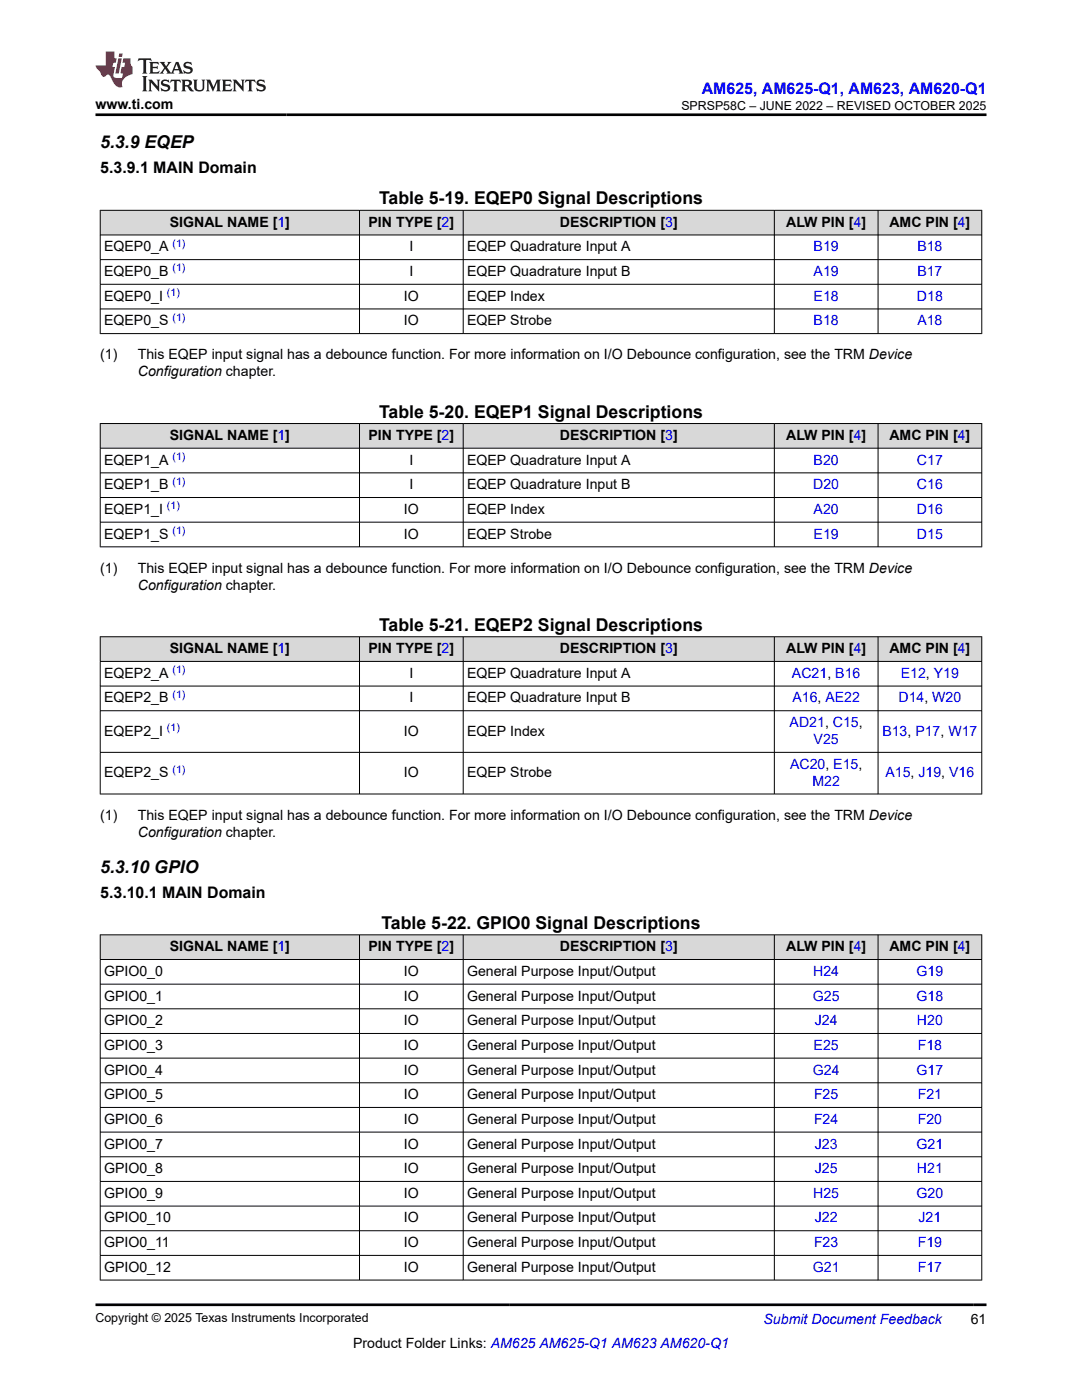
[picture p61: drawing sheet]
<svg xmlns="http://www.w3.org/2000/svg" width="216mm" height="279mm" viewBox="0 0 216 279" stroke-linecap="round" stroke-linejoin="round" font-family="sans-serif">
<defs><g id="words">
<g font-size="3.5">
<text x="20" y="29.6">5.3.9 EQEP</text>
<text x="75.6" y="40.8">Table 5-19. EQEP0 Signal Descriptions</text>
<text x="75.6" y="83.4">Table 5-20. EQEP1 Signal Descriptions</text>
<text x="75.6" y="125.9">Table 5-21. EQEP2 Signal Descriptions</text>
<text x="20" y="174.2">5.3.10 GPIO</text>
<text x="76.1" y="185.4">Table 5-22. GPIO0 Signal Descriptions</text>
</g>
<text font-size="3.2" fill="#00f" x="140" y="18.7">AM625, AM625-Q1, AM623, AM620-Q1</text>
<g font-size="3.2">
<text x="20" y="34.6">5.3.9.1 MAIN Domain</text>
<text x="20" y="179.2">5.3.10.1 MAIN Domain</text>
</g>
<g font-size="2.8">
<text x="19" y="21.8">www.ti.com</text>
<text x="33.9" y="45.2">SIGNAL NAME [1]</text>
<text x="73.5" y="45.2">PIN TYPE [2]</text>
<text x="111.7" y="45.2">DESCRIPTION [3]</text>
<text x="156.9" y="45.2">ALW PIN [4]</text>
<text x="177.5" y="45.2">AMC PIN [4]</text>
<text x="20.8" y="50.2">EQEP0_A</text>
<text x="81.7" y="50.2">I</text>
<text x="93.2" y="50.2">EQEP Quadrature Input A</text>
<text x="20.8" y="55.1">EQEP0_B</text>
<text x="81.7" y="55.1">I</text>
<text x="93.2" y="55.1">EQEP Quadrature Input B</text>
<text x="20.8" y="60">EQEP0_I</text>
<text x="20.8" y="64.9">EQEP0_S</text>
<text x="80.6" y="60">IO</text>
<text x="80.6" y="64.9">IO</text>
<text x="93.2" y="60">EQEP Index</text>
<text x="93.2" y="64.9">EQEP Strobe</text>
<text x="20" y="71.7">(1)</text>
<text x="27.5" y="71.7">This EQEP input signal has a debounce function. For more information on I/O Debounce configuration, see the TRM Device</text>
<text x="27.5" y="75.1">Configuration chapter.</text>
<text x="33.9" y="87.8">SIGNAL NAME [1]</text>
<text x="73.5" y="87.8">PIN TYPE [2]</text>
<text x="111.7" y="87.8">DESCRIPTION [3]</text>
<text x="156.9" y="87.8">ALW PIN [4]</text>
<text x="177.5" y="87.8">AMC PIN [4]</text>
<text x="20.8" y="92.7">EQEP1_A</text>
<text x="81.7" y="92.7">I</text>
<text x="93.2" y="92.7">EQEP Quadrature Input A</text>
<text x="20.8" y="97.6">EQEP1_B</text>
<text x="81.7" y="97.6">I</text>
<text x="93.2" y="97.6">EQEP Quadrature Input B</text>
<text x="20.8" y="102.6">EQEP1_I</text>
<text x="20.8" y="107.5">EQEP1_S</text>
<text x="80.6" y="102.6">IO</text>
<text x="80.6" y="107.5">IO</text>
<text x="93.2" y="102.6">EQEP Index</text>
<text x="93.2" y="107.5">EQEP Strobe</text>
<text x="20" y="114.3">(1)</text>
<text x="27.5" y="114.3">This EQEP input signal has a debounce function. For more information on I/O Debounce configuration, see the TRM Device</text>
<text x="27.5" y="117.7">Configuration chapter.</text>
<text x="33.9" y="130.4">SIGNAL NAME [1]</text>
<text x="73.5" y="130.4">PIN TYPE [2]</text>
<text x="111.7" y="130.4">DESCRIPTION [3]</text>
<text x="156.9" y="130.4">ALW PIN [4]</text>
<text x="177.5" y="130.4">AMC PIN [4]</text>
<text x="20.8" y="135.3">EQEP2_A</text>
<text x="81.7" y="135.3">I</text>
<text x="93.2" y="135.3">EQEP Quadrature Input A</text>
<text x="20.8" y="140.2">EQEP2_B</text>
<text x="81.7" y="140.2">I</text>
<text x="93.2" y="140.2">EQEP Quadrature Input B</text>
<text x="20.8" y="146.8">EQEP2_I</text>
<text x="80.6" y="146.8">IO</text>
<text x="93.2" y="146.8">EQEP Index</text>
<text x="20.8" y="155.1">EQEP2_S</text>
<text x="80.6" y="155.1">IO</text>
<text x="93.2" y="155.1">EQEP Strobe</text>
<text x="20" y="163.6">(1)</text>
<text x="27.5" y="163.6">This EQEP input signal has a debounce function. For more information on I/O Debounce configuration, see the TRM Device</text>
<text x="27.5" y="167">Configuration chapter.</text>
<text x="33.9" y="189.8">SIGNAL NAME [1]</text>
<text x="73.5" y="189.8">PIN TYPE [2]</text>
<text x="111.7" y="189.8">DESCRIPTION [3]</text>
<text x="156.9" y="189.8">ALW PIN [4]</text>
<text x="177.5" y="189.8">AMC PIN [4]</text>
<text x="20.8" y="194.8">GPIO0_0</text>
<text x="80.6" y="194.8">IO</text>
<text x="93.2" y="194.8">General Purpose Input/Output</text>
<text x="20.8" y="199.7">GPIO0_1</text>
<text x="80.6" y="199.7">IO</text>
<text x="93.2" y="199.7">General Purpose Input/Output</text>
<text x="20.8" y="204.6">GPIO0_2</text>
<text x="20.8" y="209.5">GPIO0_3</text>
<text x="80.6" y="204.6">IO</text>
<text x="80.6" y="209.5">IO</text>
<text x="93.2" y="204.6">General Purpose Input/Output</text>
<text x="93.2" y="209.5">General Purpose Input/Output</text>
<text x="20.8" y="214.4">GPIO0_4</text>
<text x="80.6" y="214.4">IO</text>
<text x="93.2" y="214.4">General Purpose Input/Output</text>
<text x="20.8" y="219.4">GPIO0_5</text>
<text x="80.6" y="219.4">IO</text>
<text x="93.2" y="219.4">General Purpose Input/Output</text>
<text x="20.8" y="224.3">GPIO0_6</text>
<text x="80.6" y="224.3">IO</text>
<text x="93.2" y="224.3">General Purpose Input/Output</text>
<text x="20.8" y="229.2">GPIO0_7</text>
<text x="80.6" y="229.2">IO</text>
<text x="93.2" y="229.2">General Purpose Input/Output</text>
<text x="20.8" y="234.1">GPIO0_8</text>
<text x="20.8" y="239.1">GPIO0_9</text>
<text x="80.6" y="234.1">IO</text>
<text x="80.6" y="239.1">IO</text>
<text x="93.2" y="234.1">General Purpose Input/Output</text>
<text x="93.2" y="239.1">General Purpose Input/Output</text>
<text x="20.8" y="244">GPIO0_10</text>
<text x="80.6" y="244">IO</text>
<text x="93.2" y="244">General Purpose Input/Output</text>
<text x="20.8" y="248.9">GPIO0_11</text>
<text x="80.6" y="248.9">IO</text>
<text x="93.2" y="248.9">General Purpose Input/Output</text>
<text x="20.8" y="253.8">GPIO0_12</text>
<text x="80.6" y="253.8">IO</text>
<text x="93.2" y="253.8">General Purpose Input/Output</text>
<text x="70.5" y="269">Product Folder Links: AM625 AM625-Q1 AM623 AM620-Q1</text>
<text x="193.7" y="264.2">61</text>
</g>
<g font-size="2.8" fill="#00f">
<text x="162.3" y="50.2">B19</text>
<text x="183" y="50.2">B18</text>
<text x="162.3" y="55.1">A19</text>
<text x="183" y="55.1">B17</text>
<text x="162.3" y="60">E18</text>
<text x="162.3" y="64.9">B18</text>
<text x="183" y="60">D18</text>
<text x="183" y="64.9">A18</text>
<text x="162.3" y="92.7">B20</text>
<text x="183" y="92.7">C17</text>
<text x="162.3" y="97.6">D20</text>
<text x="183" y="97.6">C16</text>
<text x="162.3" y="102.6">A20</text>
<text x="162.3" y="107.5">E19</text>
<text x="183" y="102.6">D16</text>
<text x="183" y="107.5">D15</text>
<text x="158" y="135.3">AC21, B16</text>
<text x="179.7" y="135.3">E12, Y19</text>
<text x="158.1" y="140.2">A16, AE22</text>
<text x="179.3" y="140.2">D14, W20</text>
<text x="157.6" y="145.1">AD21, C15,</text>
<text x="162.3" y="148.5">V25</text>
<text x="176.1" y="146.8">B13, P17, W17</text>
<text x="157.6" y="153.4">AC20, E15,</text>
<text x="176.7" y="155.1">A15, J19, V16</text>
<text x="162.1" y="156.8">M22</text>
<text x="162.3" y="194.8">H24</text>
<text x="182.9" y="194.8">G19</text>
<text x="162.2" y="199.7">G25</text>
<text x="182.9" y="199.7">G18</text>
<text x="162.3" y="209.5">E25</text>
<text x="162.6" y="204.6">J24</text>
<text x="183" y="204.6">H20</text>
<text x="183.1" y="209.5">F18</text>
<text x="162.2" y="214.4">G24</text>
<text x="182.9" y="214.4">G17</text>
<text x="162.4" y="219.4">F25</text>
<text x="183.1" y="219.4">F21</text>
<text x="162.4" y="224.3">F24</text>
<text x="183.1" y="224.3">F20</text>
<text x="162.6" y="229.2">J23</text>
<text x="182.9" y="229.2">G21</text>
<text x="162.3" y="239.1">H25</text>
<text x="162.6" y="234.1">J25</text>
<text x="182.9" y="239.1">G20</text>
<text x="183" y="234.1">H21</text>
<text x="162.6" y="244">J22</text>
<text x="183.3" y="244">J21</text>
<text x="162.4" y="248.9">F23</text>
<text x="183.1" y="248.9">F19</text>
<text x="162.2" y="253.8">G21</text>
<text x="183.1" y="253.8">F17</text>
<text x="152.4" y="264.2">Submit Document Feedback</text>
</g>
<g font-size="2.5">
<text x="136" y="21.9">SPRSP58C – JUNE 2022 – REVISED OCTOBER 2025</text>
<text x="19" y="263.9">Copyright © 2025 Texas Instruments Incorporated</text>
</g>
<g font-size="2.1" fill="#00f">
<text x="34.4" y="49.2">(1)</text>
<text x="33.3" y="59.1">(1)</text>
<text x="34.4" y="54.1">(1)</text>
<text x="34.4" y="64">(1)</text>
<text x="34.4" y="91.8">(1)</text>
<text x="33.3" y="101.6">(1)</text>
<text x="34.4" y="96.7">(1)</text>
<text x="34.4" y="106.5">(1)</text>
<text x="34.4" y="134.3">(1)</text>
<text x="34.4" y="139.3">(1)</text>
<text x="33.3" y="145.9">(1)</text>
<text x="34.4" y="154.2">(1)</text>
</g>
</g></defs>
<g fill="#d8d8d8">
<path d="M20 42h175.9v4.9h-175.9z" fill-rule="evenodd"/>
<path d="M20.1 42h51.6v4.8h-51.6z" fill-rule="evenodd"/>
<path d="M71.8 42h20.6v4.8h-20.6z" fill-rule="evenodd"/>
<path d="M92.5 42h61.9v4.8h-61.9z" fill-rule="evenodd"/>
<path d="M154.6 42h20.5v4.8h-20.5z" fill-rule="evenodd"/>
<path d="M175.3 42h20.5v4.8h-20.5z" fill-rule="evenodd"/>
</g>
<path d="M19.9 42h176.1M19.9 46.9h176.1M19.9 51.8h176.1M19.9 56.7h176.1M20 41.9v24.7M71.7 41.9v24.7M92.4 41.9v24.7M154.5 41.9v24.7M175.2 41.9v24.7M195.9 41.9v24.7M19.9 61.7h176.1M19.9 66.6h176.1" fill="none" stroke="#000" stroke-width=".2"/>
<g fill="#d8d8d8">
<path d="M20 84.5h175.9v4.9h-175.9z" fill-rule="evenodd"/>
<path d="M20.1 84.6h51.6v4.8h-51.6z" fill-rule="evenodd"/>
<path d="M71.8 84.6h20.6v4.8h-20.6z" fill-rule="evenodd"/>
<path d="M92.5 84.6h61.9v4.8h-61.9z" fill-rule="evenodd"/>
<path d="M154.6 84.6h20.5v4.8h-20.5z" fill-rule="evenodd"/>
<path d="M175.3 84.6h20.5v4.8h-20.5z" fill-rule="evenodd"/>
</g>
<path d="M19.9 84.5h176.1M19.9 89.4h176.1M19.9 94.4h176.1M19.9 99.3h176.1M20 84.5v24.7M71.7 84.5v24.7M92.4 84.5v24.7M154.5 84.5v24.7M175.2 84.5v24.7M195.9 84.5v24.7M19.9 104.2h176.1M19.9 109.1h176.1" fill="none" stroke="#000" stroke-width=".2"/>
<g fill="#d8d8d8">
<path d="M20 127.1h175.9v4.9h-175.9z" fill-rule="evenodd"/>
<path d="M20.1 127.1h51.6v4.8h-51.6z" fill-rule="evenodd"/>
<path d="M71.8 127.1h20.6v4.8h-20.6z" fill-rule="evenodd"/>
<path d="M92.5 127.1h61.9v4.8h-61.9z" fill-rule="evenodd"/>
<path d="M154.6 127.1h20.5v4.8h-20.5z" fill-rule="evenodd"/>
<path d="M175.3 127.1h20.5v4.8h-20.5z" fill-rule="evenodd"/>
</g>
<path d="M19.9 127.1h176.1M19.9 132h176.1M19.9 136.9h176.1M20 127v31.5M71.7 127v31.5M92.4 127v31.5M154.5 127v31.5M175.2 127v31.5M195.9 127v31.5M19.9 141.8h176.1M19.9 150.2h176.1M19.9 158.5h176.1" fill="none" stroke="#000" stroke-width=".2"/>
<g fill="#d8d8d8">
<path d="M20 186.6h175.9v4.9h-175.9z" fill-rule="evenodd"/>
<path d="M20.1 186.6h51.6v4.8h-51.6z" fill-rule="evenodd"/>
<path d="M71.8 186.6h20.6v4.8h-20.6z" fill-rule="evenodd"/>
<path d="M92.5 186.6h61.9v4.8h-61.9z" fill-rule="evenodd"/>
<path d="M154.6 186.6h20.5v4.8h-20.5z" fill-rule="evenodd"/>
<path d="M175.3 186.6h20.5v4.8h-20.5z" fill-rule="evenodd"/>
</g>
<g fill="none" stroke="#000" stroke-width=".2">
<path d="M19.9 186.6h176.1M19.9 191.5h176.1M19.9 196.4h176.1M20 186.5v69M71.7 186.5v69M92.4 186.5v69M154.5 186.5v69M175.2 186.5v69M195.9 186.5v69M19.9 201.3h176.1M19.9 206.3h176.1M19.9 211.2h176.1"/>
<path d="M19.9 216.1h176.1M19.9 221h176.1M19.9 225.9h176.1M19.9 230.9h176.1M19.9 235.8h176.1M19.9 240.7h176.1M19.9 245.6h176.1M19.9 250.5h176.1M19.9 255.5h176.1"/>
</g>
<path d="M27.7 11.6l-.2 .6 .5-.2h.6v.1v2.2l-.2 .4h1l-.2-.4v-2.2v-.1h.5l.5 .2-.1-.6zM29.8 12.4l.2 .3v1.6l-.2 .4h1.9l.1-.6a1.08 1.08 0 0 1-1.3 .2v-.7h.6l.4 .2v-.7l-.4 .2h-.6v-.5l.2-.2a1 1 0 0 1 1 .3l-.1-.5zM31.8 12.4l1 1.1-1 1.2h.9l-.2-.2 .4-.8 .5 .8-.2 .2h1.6l-.2-.2 .1-.5h1l.1 .5-.1 .2h.9l-.2-.4-.8-1.9h-.5l-1 2.1-.8-1.1 .9-1h-.8l.2 .2-.5 .6-.3-.6 .1-.2zM35.2 12.8l.4 1h-.8zM36.8 12.5a.65 .65 0 0 0-.2 .7 .65 .65 0 0 0 .6 .5l.7 .1 .1 .3a.79 .79 0 0 1-.7 .4 .79 .79 0 0 1-.7-.5l.1 .7 .2-.1a.93 .93 0 0 0 1.1 0 .93 .93 0 0 0 .4-.9 1.46 1.46 0 0 0-1.2-.6l-.1-.3a1.09 1.09 0 0 1 1.2 .2l-.2-.6-.1 .1-.6-.2zM28.4 15.2l.2 .4v2.2l-.2 .4h1l-.2-.4v-2.2l.2-.4zM29.6 15.9l.2 .4v1.5l-.2 .4h.8l-.3-.4v-1.3l1.7 1.8v-2l.2-.4h-.8l.2 .2 .1 1.1-1.2-1.3zM32.3 16a.65 .65 0 0 0-.2 .8 .65 .65 0 0 0 .7 .4l.6 .2 .1 .2a.79 .79 0 0 1-.7 .4 .79 .79 0 0 1-.7-.5l.1 .7 .2-.1a.93 .93 0 0 0 1.1 .1 .93 .93 0 0 0 .4-1 1.46 1.46 0 0 0-1.2-.5l-.1-.4a1.09 1.09 0 0 1 1.2 .2l-.2-.6-.1 .1-.6-.1zM34.1 15.9l-.1 .6a.63 .63 0 0 1 .7-.3l.1 1.6-.3 .4h1l-.2-.4v-1.6a.66 .66 0 0 1 .8 .3l-.1-.6zM36.2 15.9l.2 .4v1.5l-.2 .4h.9l-.2-.2v-.7h.5l.1 .2a.79 .79 0 0 0 1.2 .6l-1-.9a.61 .61 0 0 0 .6-.6 .61 .61 0 0 0-.5-.7zM36.9 16.2h.2a.47 .47 0 0 1 .5 .1 .47 .47 0 0 1 .1 .5l-.2 .1-.6 .1zM38.5 15.9l.2 .2a2.27 2.27 0 0 0 .4 2 1.04 1.04 0 0 0 1.7-.7v-1.3l.2-.2h-.8l.2 .4v1.1a.6 .6 0 0 1-.6 .6 .6 .6 0 0 1-.6-.6v-1.1l.3-.4zM41.1 15.9l.2 .4v1.5l-.2 .4h.7l-.2-.4v-1.4l.9 1.9 .8-1.9v1.4l-.2 .4h1l-.3-.4v-1.5l.3-.4h-.8l-.7 1.5-.7-1.5zM44.3 15.9l.2 .4v1.5l-.2 .4h1.9l.1-.6a1.09 1.09 0 0 1-1.3 .2v-.7h.6l.4 .2v-.6l-.4 .2h-.6v-.6l.2-.1a1.01 1.01 0 0 1 1 .3l-.1-.6zM46.4 15.9l.3 .4v1.5l-.3 .4h.8l-.2-.4v-1.3l1.6 1.8v-2l.2-.4h-.7l.2 .2v1.1l-1.2-1.3zM49 15.9l-.1 .6a.63 .63 0 0 1 .8-.3v1.6l-.3 .4h1l-.2-.4v-1.6a.66 .66 0 0 1 .8 .3l-.1-.6zM51.4 16a.65 .65 0 0 0-.2 .8 .65 .65 0 0 0 .6 .4l.6 .2 .2 .2a.79 .79 0 0 1-.8 .4 .79 .79 0 0 1-.6-.5l.1 .7 .2-.1a.93 .93 0 0 0 1 .1 .93 .93 0 0 0 .5-1 1.46 1.46 0 0 0-1.3-.5l-.1-.4a1.09 1.09 0 0 1 1.3 .2l-.2-.6-.2 .1-.5-.1z" fill="#231f20"/>
<path d="M21.1 10.3v2.7h-2.1l.1 .4 .9 1a.95 .95 0 0 0 .9 .9 .59 .59 0 0 1 .6-.4 .59 .59 0 0 1 .5 .3l.4 .8a1.59 1.59 0 0 0 2.1 1.4 1.61 1.61 0 0 1 1-2.3l1-.3-.1-1.5a1.59 1.59 0 0 1-.4-1.7h-1.4l-.2 .9h.5l-.1 .9h-.5l-.2 .9v.3l.4 .1-.2 .9h-.6a.73 .73 0 0 1-1.1-.7l.3-1.5h-.5l.2-.9h.5l.2-.9h-.5v-1.3zM23.6 11.6l-.6 3.1h.7l.6-3.1zM23.8 10.7l-.1 .6h.7l.1-.6z" fill="#ed1c24"/>
<path d="M19 22.9h177.8M19 260.4h177.8" fill="none" stroke="#000" stroke-width=".53"/>
<use href="#words"/>
</svg>
